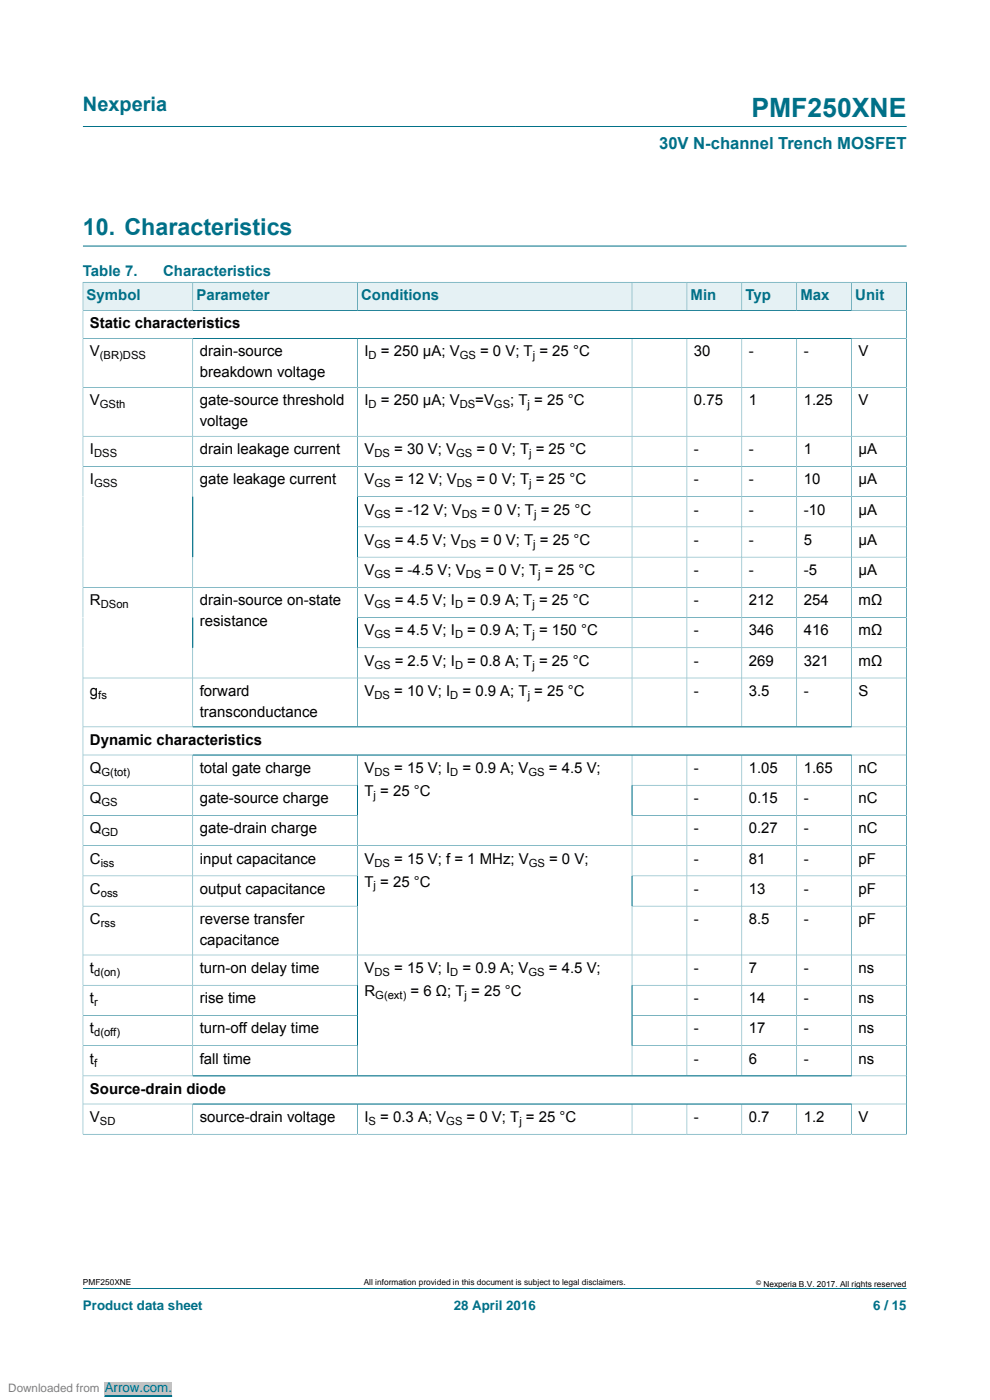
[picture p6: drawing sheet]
<svg xmlns="http://www.w3.org/2000/svg" width="210mm" height="297mm" viewBox="0 0 210 297" stroke-linecap="round" stroke-linejoin="round" font-family="sans-serif">
<defs><g id="words">
<text font-size="5.6" fill="#007088" x="159.4" y="24.8">PMF250XNE</text>
<text font-size="4.9" fill="#007088" x="17.6" y="49.8">10. Characteristics</text>
<text font-size="4.2" fill="#007088" x="17.6" y="23.6">Nexperia</text>
<text font-size="3.5" fill="#007088" x="139.8" y="31.7">30V N-channel Trench MOSFET</text>
<g font-size="3.2" fill="#007088">
<text x="17.6" y="58.5">Table 7.</text>
<text x="34.6" y="58.5">Characteristics</text>
<text x="18.4" y="63.7">Symbol</text>
<text x="41.7" y="63.7">Parameter</text>
<text x="76.6" y="63.7">Conditions</text>
<text x="146.5" y="63.7">Min</text>
<text x="158.1" y="63.7">Typ</text>
<text x="169.8" y="63.7">Max</text>
<text x="181.4" y="63.7">Unit</text>
</g>
<g font-size="3.2">
<text x="19.1" y="69.6">Static characteristics</text>
<text x="19.1" y="75.6">V</text>
<text x="42.4" y="75.6">drain-source</text>
<text x="77.3" y="75.6">I</text>
<text x="80.8" y="75.6">= 250 µA; V</text>
<text x="101.8" y="75.6">= 0 V; T = 25 °C</text>
<text x="147.2" y="75.6">30</text>
<text x="158.8" y="75.6">-</text>
<text x="170.5" y="75.6">-</text>
<text x="182.1" y="75.6">V</text>
<text x="42.4" y="80">breakdown voltage</text>
<text x="19.1" y="86">V</text>
<text x="42.4" y="86">gate-source threshold</text>
<text x="77.3" y="86">I</text>
<text x="80.8" y="86">= 250 µA; V</text>
<text x="100.8" y="86">=V</text>
<text x="108.2" y="86">; T = 25 °C</text>
<text x="147.2" y="86">0.75</text>
<text x="158.8" y="86">1</text>
<text x="170.5" y="86">1.25</text>
<text x="182.1" y="86">V</text>
<text x="42.4" y="90.4">voltage</text>
<text x="19.1" y="96.3">I</text>
<text x="42.4" y="96.3">drain leakage current</text>
<text x="77.3" y="96.3">V</text>
<text x="83.6" y="96.3">= 30 V; V</text>
<text x="101.1" y="96.3">= 0 V; T = 25 °C</text>
<text x="147.2" y="96.3">-</text>
<text x="158.8" y="96.3">-</text>
<text x="170.5" y="96.3">1</text>
<text x="182.1" y="96.3">µA</text>
<text x="19.1" y="102.8">I</text>
<text x="42.4" y="102.8">gate leakage current</text>
<text x="77.3" y="102.8">V</text>
<text x="83.7" y="102.8">= 12 V; V</text>
<text x="101.1" y="102.8">= 0 V; T = 25 °C</text>
<text x="147.2" y="102.8">-</text>
<text x="158.8" y="102.8">-</text>
<text x="170.5" y="102.8">10</text>
<text x="182.1" y="102.8">µA</text>
<text x="77.3" y="109.2">V</text>
<text x="83.7" y="109.2">= -12 V; V</text>
<text x="102.1" y="109.2">= 0 V; T = 25 °C</text>
<text x="147.2" y="109.2">-</text>
<text x="158.8" y="109.2">-</text>
<text x="170.5" y="109.2">-10</text>
<text x="182.1" y="109.2">µA</text>
<text x="77.3" y="115.6">V</text>
<text x="83.7" y="115.6">= 4.5 V; V</text>
<text x="101.9" y="115.6">= 0 V; T = 25 °C</text>
<text x="147.2" y="115.6">-</text>
<text x="158.8" y="115.6">-</text>
<text x="170.5" y="115.6">5</text>
<text x="182.1" y="115.6">µA</text>
<text x="77.3" y="122">V</text>
<text x="83.7" y="122">= -4.5 V; V</text>
<text x="103" y="122">= 0 V; T = 25 °C</text>
<text x="147.2" y="122">-</text>
<text x="158.8" y="122">-</text>
<text x="170.5" y="122">-5</text>
<text x="182.1" y="122">µA</text>
<text x="19.1" y="128.4">R</text>
<text x="42.4" y="128.4">drain-source on-state</text>
<text x="77.3" y="128.4">V</text>
<text x="83.7" y="128.4">= 4.5 V; I</text>
<text x="99.1" y="128.4">= 0.9 A; T = 25 °C</text>
<text x="147.2" y="128.4">-</text>
<text x="158.8" y="128.4">212</text>
<text x="170.5" y="128.4">254</text>
<text x="182.1" y="128.4">mΩ</text>
<text x="42.4" y="132.8">resistance</text>
<text x="77.3" y="134.8">V</text>
<text x="83.7" y="134.8">= 4.5 V; I</text>
<text x="99.1" y="134.8">= 0.9 A; T = 150 °C</text>
<text x="147.2" y="134.8">-</text>
<text x="158.8" y="134.8">346</text>
<text x="170.5" y="134.8">416</text>
<text x="182.1" y="134.8">mΩ</text>
<text x="77.3" y="141.2">V</text>
<text x="83.7" y="141.2">= 2.5 V; I</text>
<text x="99.1" y="141.2">= 0.8 A; T = 25 °C</text>
<text x="147.2" y="141.2">-</text>
<text x="158.8" y="141.2">269</text>
<text x="170.5" y="141.2">321</text>
<text x="182.1" y="141.2">mΩ</text>
<text x="19.1" y="147.6">g</text>
<text x="42.4" y="147.6">forward</text>
<text x="77.3" y="147.6">V</text>
<text x="83.6" y="147.6">= 10 V; I</text>
<text x="98.1" y="147.6">= 0.9 A; T = 25 °C</text>
<text x="147.2" y="147.6">-</text>
<text x="158.8" y="147.6">3.5</text>
<text x="170.5" y="147.6">-</text>
<text x="182.1" y="147.6">S</text>
<text x="42.4" y="152">transconductance</text>
<text x="19.1" y="158">Dynamic characteristics</text>
<text x="19.1" y="164">Q</text>
<text x="42.4" y="164">total gate charge</text>
<text x="77.3" y="164">V</text>
<text x="83.6" y="164">= 15 V; I</text>
<text x="98.1" y="164">= 0.9 A; V</text>
<text x="116.4" y="164">= 4.5 V;</text>
<text x="147.2" y="164">-</text>
<text x="158.8" y="164">1.05</text>
<text x="170.5" y="164">1.65</text>
<text x="182.1" y="164">nC</text>
<text x="19.1" y="170.4">Q</text>
<text x="42.4" y="170.4">gate-source charge</text>
<text x="77.3" y="168.8">T = 25 °C</text>
<text x="147.2" y="170.4">-</text>
<text x="158.8" y="170.4">0.15</text>
<text x="170.5" y="170.4">-</text>
<text x="182.1" y="170.4">nC</text>
<text x="19.1" y="176.8">Q</text>
<text x="42.4" y="176.8">gate-drain charge</text>
<text x="147.2" y="176.8">-</text>
<text x="158.8" y="176.8">0.27</text>
<text x="170.5" y="176.8">-</text>
<text x="182.1" y="176.8">nC</text>
<text x="19.1" y="183.2">C</text>
<text x="42.4" y="183.2">input capacitance</text>
<text x="77.3" y="183.2">V</text>
<text x="83.6" y="183.2">= 15 V; f = 1 MHz; V</text>
<text x="116.5" y="183.2">= 0 V;</text>
<text x="147.2" y="183.2">-</text>
<text x="158.8" y="183.2">81</text>
<text x="170.5" y="183.2">-</text>
<text x="182.1" y="183.2">pF</text>
<text x="19.1" y="189.6">C</text>
<text x="42.4" y="189.6">output capacitance</text>
<text x="77.3" y="188.1">T = 25 °C</text>
<text x="147.2" y="189.6">-</text>
<text x="158.8" y="189.6">13</text>
<text x="170.5" y="189.6">-</text>
<text x="182.1" y="189.6">pF</text>
<text x="19.1" y="196">C</text>
<text x="42.4" y="196">reverse transfer</text>
<text x="147.2" y="196">-</text>
<text x="158.8" y="196">8.5</text>
<text x="170.5" y="196">-</text>
<text x="182.1" y="196">pF</text>
<text x="42.4" y="200.4">capacitance</text>
<text x="19.1" y="206.4">t</text>
<text x="42.4" y="206.4">turn-on delay time</text>
<text x="77.3" y="206.4">V</text>
<text x="83.6" y="206.4">= 15 V; I</text>
<text x="98.1" y="206.4">= 0.9 A; V</text>
<text x="116.4" y="206.4">= 4.5 V;</text>
<text x="147.2" y="206.4">-</text>
<text x="158.8" y="206.4">7</text>
<text x="170.5" y="206.4">-</text>
<text x="182.1" y="206.4">ns</text>
<text x="19.1" y="212.8">t</text>
<text x="42.4" y="212.8">rise time</text>
<text x="77.3" y="211.3">R</text>
<text x="87.1" y="211.3">= 6 Ω; T = 25 °C</text>
<text x="147.2" y="212.8">-</text>
<text x="158.8" y="212.8">14</text>
<text x="170.5" y="212.8">-</text>
<text x="182.1" y="212.8">ns</text>
<text x="19.1" y="219.2">t</text>
<text x="42.4" y="219.2">turn-off delay time</text>
<text x="147.2" y="219.2">-</text>
<text x="158.8" y="219.2">17</text>
<text x="170.5" y="219.2">-</text>
<text x="182.1" y="219.2">ns</text>
<text x="19.1" y="225.6">t</text>
<text x="42.4" y="225.6">fall time</text>
<text x="147.2" y="225.6">-</text>
<text x="158.8" y="225.6">6</text>
<text x="170.5" y="225.6">-</text>
<text x="182.1" y="225.6">ns</text>
<text x="19.1" y="232">Source-drain diode</text>
<text x="19.1" y="238">V</text>
<text x="42.4" y="238">source-drain voltage</text>
<text x="77.3" y="238">I</text>
<text x="80.7" y="238">= 0.3 A; V</text>
<text x="99" y="238">= 0 V; T = 25 °C</text>
<text x="147.2" y="238">-</text>
<text x="158.8" y="238">0.7</text>
<text x="170.5" y="238">1.2</text>
<text x="182.1" y="238">V</text>
</g>
<g font-size="2.8" fill="#007088">
<text x="17.6" y="277.9">Product data sheet</text>
<text x="96.2" y="277.9">28 April 2016</text>
<text x="185.2" y="277.9">6 / 15</text>
</g>
<text font-size="2.8" fill="#00f" x="22.2" y="295.2">Arrow.com.</text>
<text font-size="2.5" fill="#808080" x="1.8" y="295.2">Downloaded from</text>
<g font-size="2.4">
<text x="21.2" y="76.2">(BR)DSS</text>
<text x="78.2" y="76.2">D</text>
<text x="97.5" y="76.2">GS</text>
<text x="113" y="76.2">j</text>
<text x="21.2" y="86.6">GSth</text>
<text x="78.2" y="86.6">D</text>
<text x="97.5" y="86.6">DS</text>
<text x="104.8" y="86.6">GS</text>
<text x="111.9" y="86.6">j</text>
<text x="20" y="97">DSS</text>
<text x="79.4" y="97">DS</text>
<text x="96.7" y="97">GS</text>
<text x="112.2" y="97">j</text>
<text x="20" y="103.4">GSS</text>
<text x="79.4" y="103.4">GS</text>
<text x="96.9" y="103.4">DS</text>
<text x="112.2" y="103.4">j</text>
<text x="79.4" y="109.8">GS</text>
<text x="97.9" y="109.8">DS</text>
<text x="113.3" y="109.8">j</text>
<text x="79.4" y="116.2">GS</text>
<text x="97.8" y="116.2">DS</text>
<text x="113.1" y="116.2">j</text>
<text x="79.4" y="122.6">GS</text>
<text x="98.8" y="122.6">DS</text>
<text x="114.2" y="122.6">j</text>
<text x="21.4" y="129">DSon</text>
<text x="79.4" y="129">GS</text>
<text x="96.5" y="129">D</text>
<text x="112.9" y="129">j</text>
<text x="79.4" y="135.4">GS</text>
<text x="96.5" y="135.4">D</text>
<text x="112.9" y="135.4">j</text>
<text x="79.4" y="141.8">GS</text>
<text x="96.5" y="141.8">D</text>
<text x="112.9" y="141.8">j</text>
<text x="20.8" y="148.3">fs</text>
<text x="79.4" y="148.3">DS</text>
<text x="95.5" y="148.3">D</text>
<text x="111.9" y="148.3">j</text>
<text x="21.5" y="164.6">G(tot)</text>
<text x="79.4" y="164.6">DS</text>
<text x="95.5" y="164.6">D</text>
<text x="112.1" y="164.6">GS</text>
<text x="21.5" y="171">GS</text>
<text x="79.3" y="169.4">j</text>
<text x="21.5" y="177.4">GD</text>
<text x="21.4" y="183.8">iss</text>
<text x="79.4" y="183.8">DS</text>
<text x="112.2" y="183.8">GS</text>
<text x="21.4" y="190.2">oss</text>
<text x="79.3" y="188.7">j</text>
<text x="21.4" y="196.6">rss</text>
<text x="20" y="207">d(on)</text>
<text x="79.4" y="207">DS</text>
<text x="95.5" y="207">D</text>
<text x="112.1" y="207">GS</text>
<text x="20" y="213.4">r</text>
<text x="79.6" y="211.9">G(ext)</text>
<text x="98.5" y="211.9">j</text>
<text x="20" y="219.8">d(off)</text>
<text x="20" y="226.3">f</text>
<text x="21.2" y="238.6">SD</text>
<text x="78.2" y="238.6">S</text>
<text x="94.7" y="238.6">GS</text>
<text x="110.2" y="238.6">j</text>
</g>
<g font-size="1.8">
<text x="17.6" y="272.7">PMF250XNE</text>
<text x="77.2" y="272.7">All information provided in this document is subject to legal disclaimers.</text>
<text x="161.9" y="273">Nexperia B.V. 2017. All rights reserved</text>
</g>
<text font-size="1.4" x="160.4" y="272.6">©</text>
</g></defs>
<path d="M17.6 26.8h174.7M17.6 52.2h174.7M17.6 273.3h174.7" fill="none" stroke="#007088" stroke-width=".21"/>
<path d="M17.7 59.9h23.1v5.9h-23.1z" fill="#e5f1f4"/>
<path d="M17.6 59.8v6h23.3v-5.9h-23.4" fill="none" stroke="#007088" stroke-width=".21"/>
<path d="M41 59.9h34.8v5.9h-34.8z" fill="#e5f1f4"/>
<path d="M40.9 59.9h34.9v5.9h-34.9z" fill="none" stroke="#007088" stroke-width=".21"/>
<path d="M75.9 59.9h58.1v5.9h-58.1z" fill="#e5f1f4"/>
<path d="M75.8 59.9h58.3v5.9h-58.3z" fill="none" stroke="#007088" stroke-width=".21"/>
<path d="M134.1 59.9h11.5v5.9h-11.5z" fill="#e5f1f4"/>
<path d="M134.1 59.9h11.6v5.9h-11.6z" fill="none" stroke="#007088" stroke-width=".21"/>
<path d="M145.8 59.9h11.5v5.9h-11.5z" fill="#e5f1f4"/>
<path d="M145.7 59.9h11.7v5.9h-11.7z" fill="none" stroke="#007088" stroke-width=".21"/>
<path d="M157.4 59.9h11.5v5.9h-11.5z" fill="#e5f1f4"/>
<path d="M157.4 59.9h11.6v5.9h-11.6z" fill="none" stroke="#007088" stroke-width=".21"/>
<path d="M169.1 59.9h11.5v5.9h-11.5z" fill="#e5f1f4"/>
<path d="M169 59.9h11.7v5.9h-11.7z" fill="none" stroke="#007088" stroke-width=".21"/>
<path d="M180.7 59.9h11.5v5.9h-11.5z" fill="#e5f1f4"/>
<g fill="none" stroke="#007088" stroke-width=".21">
<path d="M192.3 59.8v180.9M192.4 59.9h-11.7v5.9M17.6 71.8h174.7M40.9 71.8v82.4M75.8 71.8v82.4M134.1 71.8v82.4M145.7 71.8v82.4M157.4 71.8v82.4M169 71.8v82.4M180.7 71.8v82.4M192.3 65.8h-174.7v174.9M17.6 82.2h174.7"/>
<path d="M17.6 92.5h174.7M17.6 99h174.7M75.8 105.4h116.5M75.8 111.8h116.5M75.8 118.2h116.5M17.6 124.6h174.7M75.8 131h116.5M75.8 137.4h116.5M17.6 143.8h174.7M17.6 154.2h174.7M17.6 160.2h174.7M17.6 166.6h58.2"/>
<path d="M17.6 173h58.2M17.6 179.4h174.7M40.9 160.2v68M75.8 160.2v68M134.1 160.2v68M134.1 166.6h58.2M134.1 173h58.2M145.7 160.2v68M157.4 160.2v68M169 160.2v68M180.7 160.2v68M17.6 185.8h58.2"/>
<path d="M17.6 192.2h58.2M134.1 185.8h58.2M134.1 192.2h58.2M17.6 202.6h174.7M17.6 209h58.2M17.6 215.4h58.2M134.1 209h58.2M134.1 215.4h58.2M17.6 221.8h58.2M17.6 228.2h174.7M17.6 234.2h174.7M40.9 234.2v6.4"/>
<path d="M75.8 234.2v6.4M134.1 234.2v6.4M134.1 221.8h58.2M145.7 234.2v6.4M157.4 234.2v6.4M169 234.2v6.4M180.7 234.2v6.4M17.5 240.6h174.9"/>
</g>
<path d="M0 294.5h70.6" fill="none" stroke="#fff" stroke-width="2.5" stroke-linecap="butt"/>
<path d="M22.2 293.2h14.3v2.6h-14.3z" fill="#c0c0c0"/>
<path d="M22.2 296.2h14.3" fill="none" stroke="#00f" stroke-width=".21"/>
<path d="M0 294.5h70.6" fill="none" stroke="#fff" stroke-width="2.5" stroke-linecap="butt"/>
<path d="M22.2 293.2h14.3v2.6h-14.3z" fill="#c0c0c0"/>
<path d="M22.2 296.2h14.3" fill="none" stroke="#00f" stroke-width=".21"/>
<path d="M0 294.5h70.6" fill="none" stroke="#fff" stroke-width="2.5" stroke-linecap="butt"/>
<path d="M22.2 293.2h14.3v2.6h-14.3z" fill="#c0c0c0"/>
<path d="M22.2 296.2h14.3" fill="none" stroke="#00f" stroke-width=".21"/>
<path d="M0 294.5h70.6" fill="none" stroke="#fff" stroke-width="2.5" stroke-linecap="butt"/>
<path d="M22.2 293.2h14.3v2.6h-14.3z" fill="#c0c0c0"/>
<path d="M22.2 296.2h14.3" fill="none" stroke="#00f" stroke-width=".21"/>
<path d="M0 294.5h70.6" fill="none" stroke="#fff" stroke-width="2.5" stroke-linecap="butt"/>
<path d="M22.2 293.2h14.3v2.6h-14.3z" fill="#c0c0c0"/>
<path d="M22.2 296.2h14.3" fill="none" stroke="#00f" stroke-width=".21"/>
<path d="M0 294.5h70.6" fill="none" stroke="#fff" stroke-width="2.5" stroke-linecap="butt"/>
<path d="M22.2 293.2h14.3v2.6h-14.3z" fill="#c0c0c0"/>
<path d="M22.2 296.2h14.3" fill="none" stroke="#00f" stroke-width=".21"/>
<use href="#words"/>
</svg>
